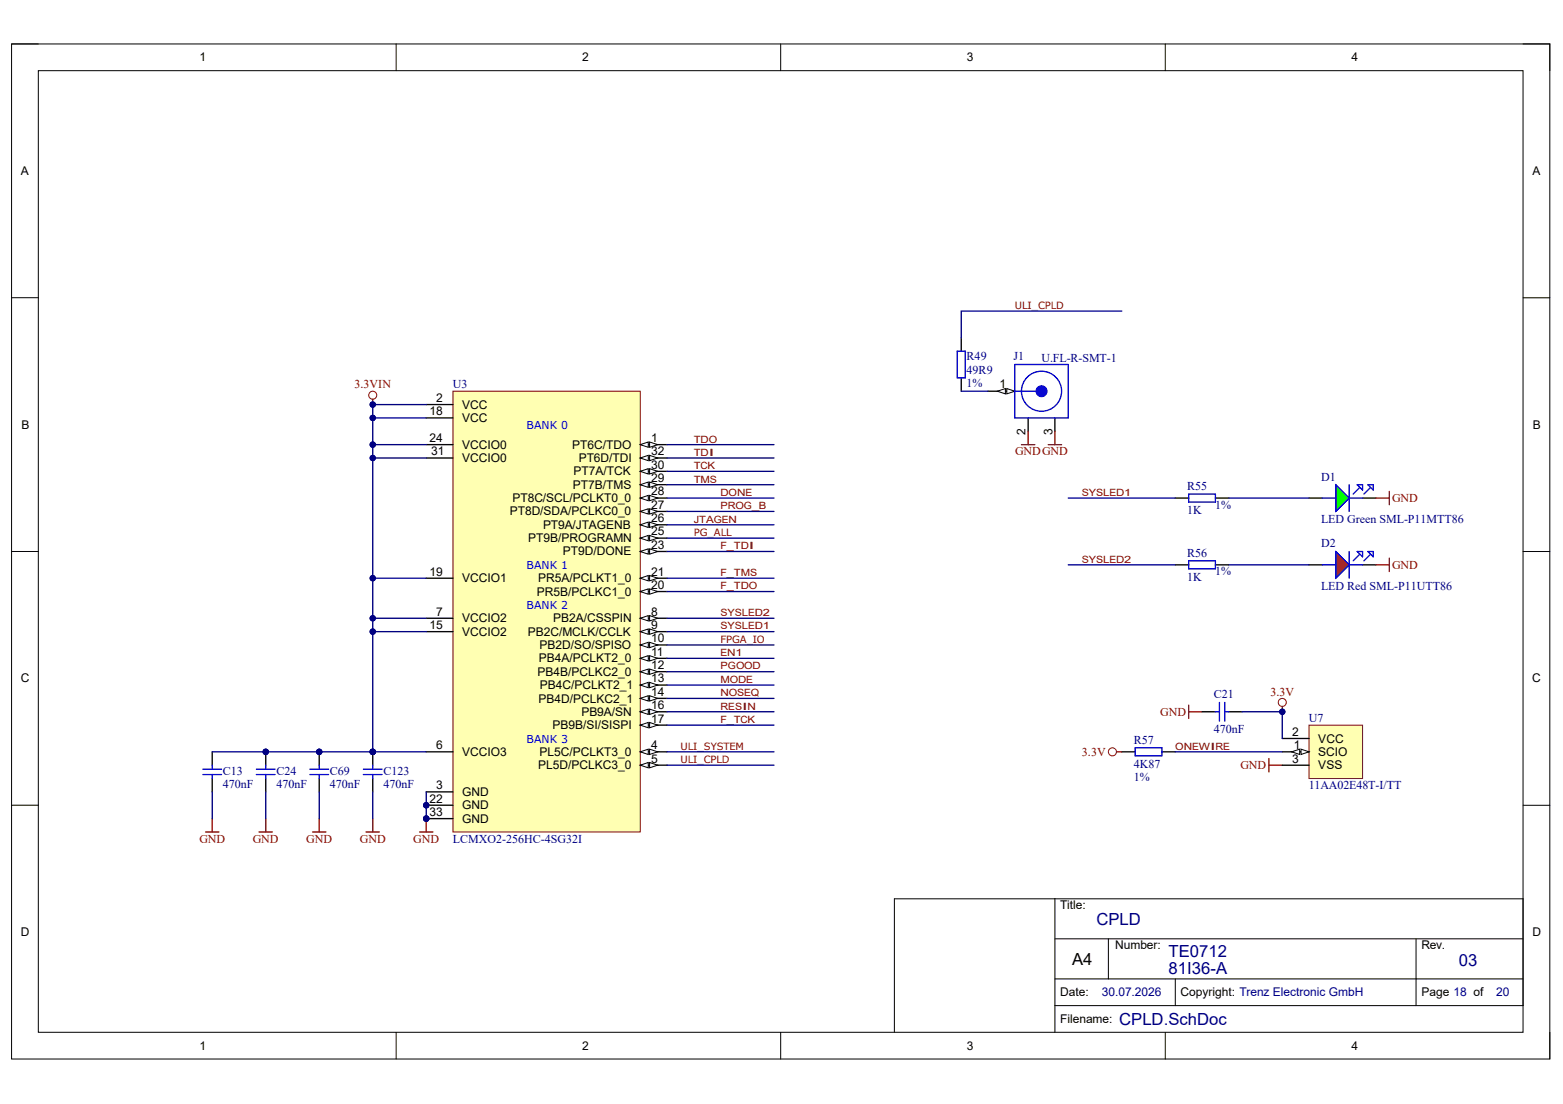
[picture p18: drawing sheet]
<svg xmlns="http://www.w3.org/2000/svg" width="297mm" height="210mm" viewBox="0 0 297 210" stroke-linecap="round" stroke-linejoin="round" font-family="sans-serif">
<defs><g id="words">
<g font-size="3.2" fill="#000081">
<text x="208.4" y="175.8">CPLD</text>
<text x="222.1" y="185.2">81I36-A</text>
<text x="222.1" y="181.9">TE0712</text>
<text x="277.2" y="183.6">03</text>
<text x="212.7" y="194.8">CPLD.SchDoc</text>
</g>
<text font-size="3.2" x="203.8" y="183.4">A4</text>
<g font-size="2.3">
<text x="37.9" y="11.7">1</text>
<text x="110.7" y="11.7">2</text>
<text x="183.7" y="11.7">3</text>
<text x="256.8" y="11.7">4</text>
<text x="4" y="33.3">A</text>
<text x="291.2" y="33.3">A</text>
<text x="82.9" y="76.4">2</text>
<text x="87.9" y="77.7">VCC</text>
<text x="190" y="73.9">1</text>
<text x="4.1" y="81.5">B</text>
<text x="81.6" y="79">18</text>
<text x="87.9" y="80.2">VCC</text>
<text x="194.9" y="82.7" transform="rotate(-90 194.9 82.7)">2</text>
<text x="200" y="82.7" transform="rotate(-90 200 82.7)">3</text>
<text x="291.3" y="81.5">B</text>
<text x="81.6" y="84">24</text>
<text x="81.9" y="86.6">31</text>
<text x="87.9" y="85.3">VCCIO0</text>
<text x="87.9" y="87.9">VCCIO0</text>
<text x="108.8" y="85.3">PT6C/TDO</text>
<text x="110" y="87.9">PT6D/TDI</text>
<text x="123.7" y="84">1</text>
<text x="123.7" y="89.1">30</text>
<text x="123.7" y="86.6">32</text>
<text x="97.4" y="95.5">PT8C/SCL/PCLKT0_0</text>
<text x="108.9" y="92.9">PT7B/TMS</text>
<text x="109" y="90.4">PT7A/TCK</text>
<text x="123.7" y="94.2">28</text>
<text x="123.7" y="91.7">29</text>
<text x="96.9" y="98">PT8D/SDA/PCLKC0_0</text>
<text x="103.2" y="100.5">PT9A/JTAGENB</text>
<text x="123.7" y="101.8">25</text>
<text x="123.7" y="99.3">26</text>
<text x="123.7" y="96.7">27</text>
<text x="100.4" y="103.1">PT9B/PROGRAMN</text>
<text x="107" y="105.6">PT9D/DONE</text>
<text x="123.7" y="104.3">23</text>
<text x="81.6" y="109.4">19</text>
<text x="87.9" y="110.7">VCCIO1</text>
<text x="102" y="113.2">PR5B/PCLKC1_0</text>
<text x="102.3" y="110.7">PR5A/PCLKT1_0</text>
<text x="123.7" y="112">20</text>
<text x="123.7" y="109.4">21</text>
<text x="81.6" y="119.6">15</text>
<text x="82.9" y="117.1">7</text>
<text x="87.9" y="118.3">VCCIO2</text>
<text x="105.2" y="118.3">PB2A/CSSPIN</text>
<text x="123.7" y="117.1">8</text>
<text x="123.7" y="119.6">9</text>
<text x="87.9" y="120.9">VCCIO2</text>
<text x="100.3" y="120.9">PB2C/MCLK/CCLK</text>
<text x="102.4" y="125.9">PB4A/PCLKT2_0</text>
<text x="102.5" y="123.4">PB2D/SO/SPISO</text>
<text x="123.7" y="122.1">10</text>
<text x="123.7" y="124.7">11</text>
<text x="4" y="129.7">C</text>
<text x="102.2" y="128.5">PB4B/PCLKC2_0</text>
<text x="102.6" y="131">PB4C/PCLKT2_1</text>
<text x="123.7" y="127.2">12</text>
<text x="123.7" y="129.7">13</text>
<text x="291.2" y="129.7">C</text>
<text x="102.4" y="133.6">PB4D/PCLKC2_1</text>
<text x="110.5" y="136.1">PB9A/SN</text>
<text x="123.7" y="132.3">14</text>
<text x="123.7" y="134.8">16</text>
<text x="123.7" y="137.4">17</text>
<text x="82.9" y="142.4">6</text>
<text x="87.9" y="143.7">VCCIO3</text>
<text x="102.5" y="143.7">PL5C/PCLKT3_0</text>
<text x="105" y="138.6">PB9B/SI/SISPI</text>
<text x="123.7" y="142.4">4</text>
<text x="245.6" y="139.9">2</text>
<text x="245.9" y="142.4">1</text>
<text x="250.5" y="143.7">SCIO</text>
<text x="250.5" y="141.2">VCC</text>
<text x="102.3" y="146.2">PL5D/PCLKC3_0</text>
<text x="123.7" y="145">5</text>
<text x="245.6" y="145">3</text>
<text x="250.5" y="146.2">VSS</text>
<text x="81.6" y="152.6">22</text>
<text x="81.6" y="155.1">33</text>
<text x="82.9" y="150.1">3</text>
<text x="87.9" y="151.3">GND</text>
<text x="87.9" y="153.9">GND</text>
<text x="87.9" y="156.4">GND</text>
<text x="201.5" y="172.9">Title:</text>
<text x="4" y="178">D</text>
<text x="291.2" y="178">D</text>
<text x="211.9" y="180.5">Number:</text>
<text x="270.1" y="180.5">Rev.</text>
<text x="201.5" y="189.4">Date:</text>
<text x="224.4" y="189.4">Copyright: Trenz Electronic GmbH</text>
<text x="270.1" y="189.4">Page 18 of</text>
<text x="201.5" y="194.5">Filename:</text>
<text x="37.9" y="199.6">1</text>
<text x="110.7" y="199.6">2</text>
<text x="183.7" y="199.6">3</text>
<text x="256.8" y="199.6">4</text>
</g>
<g font-size="2.3" fill="#000081">
<text x="183.7" y="68.5">R49</text>
<text x="183.7" y="71.1">49R9</text>
<text x="192.6" y="68.5">J1</text>
<text x="197.9" y="68.8">U.FL-R-SMT-1</text>
<text x="86.1" y="73.9">U3</text>
<text x="183.7" y="73.6">1%</text>
<text x="225.6" y="93.2">R55</text>
<text x="251" y="91.4">D1</text>
<text x="225.6" y="97.7">1K</text>
<text x="231" y="96.7">1%</text>
<text x="251" y="99.5">LED Green SML-P11MTT86</text>
<text x="225.6" y="105.9">R56</text>
<text x="251" y="104.1">D2</text>
<text x="225.6" y="110.4">1K</text>
<text x="231" y="109.4">1%</text>
<text x="251" y="112.2">LED Red SML-P11UTT86</text>
<text x="230.7" y="132.8">C21</text>
<text x="248.8" y="137.3">U7</text>
<text x="215.5" y="141.4">R57</text>
<text x="230.7" y="139.4">470nF</text>
<text x="42.3" y="147.3">C13</text>
<text x="42.3" y="149.8">470nF</text>
<text x="52.5" y="147.3">C24</text>
<text x="52.5" y="149.8">470nF</text>
<text x="62.7" y="147.3">C69</text>
<text x="62.7" y="149.8">470nF</text>
<text x="72.9" y="147.3">C123</text>
<text x="72.9" y="149.8">470nF</text>
<text x="215.5" y="148.5">1%</text>
<text x="215.5" y="146">4K87</text>
<text x="248.8" y="150.1">11AA02E48T-I/TT</text>
<text x="86.1" y="160.2">LCMXO2-256HC-4SG32I</text>
<text x="209.4" y="189.4">30.07.2026</text>
<text x="284.3" y="189.4">20</text>
</g>
<g font-size="2.3" fill="#810000">
<text x="67.4" y="73.9">3.3VIN</text>
<text x="192.9" y="86.5">GNDGND</text>
<text x="264.5" y="95.5">GND</text>
<text x="264.5" y="108.1">GND</text>
<text x="220.5" y="136.1">GND</text>
<text x="241.4" y="132.3">3.3V</text>
<text x="205.6" y="143.7">3.3V</text>
<text x="235.7" y="146.2">GND</text>
<text x="37.9" y="160.2">GND</text>
<text x="48.1" y="160.2">GND</text>
<text x="58.2" y="160.2">GND</text>
<text x="68.4" y="160.2">GND</text>
<text x="78.6" y="160.2">GND</text>
</g>
<g font-size="2.1" fill="#00f">
<text x="100.1" y="81.6">BANK 0</text>
<text x="100.1" y="108.2">BANK 1</text>
<text x="100.1" y="115.8">BANK 2</text>
<text x="100.1" y="141.2">BANK 3</text>
</g>
<g font-size="1.9" fill="#810000">
<text x="192.8" y="58.7">ULI_CPLD</text>
<text x="131.8" y="86.7">TDI</text>
<text x="131.8" y="84.1">TDO</text>
<text x="131.8" y="89.2">TCK</text>
<text x="131.8" y="91.7">TMS</text>
<text x="136.9" y="94.3">DONE</text>
<text x="205.6" y="94.3">SYSLED1</text>
<text x="131.8" y="99.3">JTAGEN</text>
<text x="131.8" y="101.9">PG_ALL</text>
<text x="136.9" y="96.8">PROG_B</text>
<text x="136.9" y="104.4">F_TDI</text>
<text x="205.6" y="107">SYSLED2</text>
<text x="136.9" y="109.5">F_TMS</text>
<text x="136.9" y="112.1">F_TDO</text>
<text x="136.9" y="119.7">SYSLED1</text>
<text x="136.9" y="117.1">SYSLED2</text>
<text x="136.9" y="124.7">EN1</text>
<text x="136.9" y="122.2">FPGA_IO</text>
<text x="136.9" y="127.3">PGOOD</text>
<text x="136.9" y="129.8">MODE</text>
<text x="136.9" y="137.5">F_TCK</text>
<text x="136.9" y="134.9">RESIN</text>
<text x="136.9" y="132.4">NOSEQ</text>
<text x="129.3" y="142.5">ULI_SYSTEM</text>
<text x="223.3" y="142.5">ONEWIRE</text>
<text x="129.3" y="145.1">ULI_CPLD</text>
</g>
</g></defs>
<path d="M2.2 8.4h292.3v193h-292.3z" fill="none" stroke="#000" stroke-width=".19"/>
<path d="M7.3 13.4h282.1v182.9h-282.1z" fill-rule="evenodd" fill="#fff"/>
<g fill="none" stroke="#000" stroke-width=".19">
<path d="M2.2 8.4h5.1M7.3 13.4h282.1v182.9h-282.1zM75.3 8.4v5M148.4 8.4v5M221.4 8.4v5M289.4 8.4h5.1v5M2.2 56.6h5.1M289.4 56.6h5.1M2.2 104.9h5.1M289.4 104.9h5.1M2.2 153.1h5.1M289.4 153.1h5.1"/>
<path d="M200.5 170.9v25.4M200.5 178.5h88.9M210.6 178.5v7.6M269.1 178.5v12.7M75.3 196.3v5.1M148.4 196.3v5.1M200.5 191.2h88.9v-20.3h-119.4v25.4M200.5 186.1h88.9M221.4 196.3v5.1M223.4 186.1v5.1M294.5 196.3v5.1"/>
</g>
<circle cx="81" cy="153.1" r=".51" fill="#000081"/>
<circle cx="81" cy="153.1" r=".51" fill="none" stroke="#000081" stroke-width=".19"/>
<circle cx="81" cy="155.6" r=".51" fill="#000081"/>
<circle cx="81" cy="155.6" r=".51" fill="none" stroke="#000081" stroke-width=".19"/>
<path d="M86.1 74.4h35.6v83.8h-35.6z" fill-rule="evenodd" fill="#ffffb2"/>
<path d="M86.1 74.4h35.6v83.8h-35.6z" fill="none" stroke="#810000" stroke-width=".19"/>
<path d="M121.7 84.5h5.1" fill="none" stroke="#000" stroke-width=".25"/>
<path d="M121.7 84.5l1.5-.5v1z" fill="#f8fcff"/>
<path d="M121.7 84.5l1.5-.5v1z" fill="none" stroke="#000" stroke-width=".19"/>
<path d="M123.5 84l1.5 .5-1.5 .5z" fill="#f8fcff"/>
<path d="M123.5 84l1.5 .5-1.5 .5z" fill="none" stroke="#000" stroke-width=".19"/>
<path d="M81 76.9h5.1M81 150.6h5.1M121.7 142.9h5.1" fill="none" stroke="#000" stroke-width=".25"/>
<path d="M121.7 142.9l1.5-.5v1z" fill="#f8fcff"/>
<path d="M121.7 142.9l1.5-.5v1z" fill="none" stroke="#000" stroke-width=".19"/>
<path d="M123.5 142.4l1.5 .5-1.5 .5z" fill="#f8fcff"/>
<path d="M123.5 142.4l1.5 .5-1.5 .5z" fill="none" stroke="#000" stroke-width=".19"/>
<path d="M121.7 145.5h5.1" fill="none" stroke="#000" stroke-width=".25"/>
<path d="M121.7 145.5l1.5-.5v1z" fill="#f8fcff"/>
<path d="M121.7 145.5l1.5-.5v1z" fill="none" stroke="#000" stroke-width=".19"/>
<path d="M123.5 145l1.5 .5-1.5 .5z" fill="#f8fcff"/>
<path d="M123.5 145l1.5 .5-1.5 .5z" fill="none" stroke="#000" stroke-width=".19"/>
<path d="M81 117.6h5.1M121.7 117.6h5.1M81 142.9h5.1" fill="none" stroke="#000" stroke-width=".25"/>
<path d="M121.7 117.6l1.5-.6v1.1z" fill="#f8fcff"/>
<path d="M121.7 117.6l1.5-.6v1.1z" fill="none" stroke="#000" stroke-width=".19"/>
<path d="M123.5 117l1.5 .6-1.5 .5z" fill="#f8fcff"/>
<path d="M123.5 117l1.5 .6-1.5 .5z" fill="none" stroke="#000" stroke-width=".19"/>
<path d="M121.7 120.1h5.1" fill="none" stroke="#000" stroke-width=".25"/>
<path d="M121.7 120.1l1.5-.5v1z" fill="#f8fcff"/>
<path d="M121.7 120.1l1.5-.5v1z" fill="none" stroke="#000" stroke-width=".19"/>
<path d="M123.5 119.6l1.5 .5-1.5 .5z" fill="#f8fcff"/>
<path d="M123.5 119.6l1.5 .5-1.5 .5z" fill="none" stroke="#000" stroke-width=".19"/>
<path d="M121.7 122.6h5.1" fill="none" stroke="#000" stroke-width=".25"/>
<path d="M121.7 122.6l1.5-.5v1z" fill="#f8fcff"/>
<path d="M121.7 122.6l1.5-.5v1z" fill="none" stroke="#000" stroke-width=".19"/>
<path d="M123.5 122.1l1.5 .5-1.5 .5z" fill="#f8fcff"/>
<path d="M123.5 122.1l1.5 .5-1.5 .5z" fill="none" stroke="#000" stroke-width=".19"/>
<path d="M121.7 125.2h5.1" fill="none" stroke="#000" stroke-width=".25"/>
<path d="M121.7 125.2l1.5-.5v1z" fill="#f8fcff"/>
<path d="M121.7 125.2l1.5-.5v1z" fill="none" stroke="#000" stroke-width=".19"/>
<path d="M123.5 124.7l1.5 .5-1.5 .5z" fill="#f8fcff"/>
<path d="M123.5 124.7l1.5 .5-1.5 .5z" fill="none" stroke="#000" stroke-width=".19"/>
<path d="M121.7 127.7h5.1" fill="none" stroke="#000" stroke-width=".25"/>
<path d="M121.7 127.7l1.5-.5v1z" fill="#f8fcff"/>
<path d="M121.7 127.7l1.5-.5v1z" fill="none" stroke="#000" stroke-width=".19"/>
<path d="M123.5 127.2l1.5 .5-1.5 .5z" fill="#f8fcff"/>
<path d="M123.5 127.2l1.5 .5-1.5 .5z" fill="none" stroke="#000" stroke-width=".19"/>
<path d="M121.7 130.3h5.1" fill="none" stroke="#000" stroke-width=".25"/>
<path d="M121.7 130.3l1.5-.6v1.1z" fill="#f8fcff"/>
<path d="M121.7 130.3l1.5-.6v1.1z" fill="none" stroke="#000" stroke-width=".19"/>
<path d="M123.5 129.7l1.5 .6-1.5 .5z" fill="#f8fcff"/>
<path d="M123.5 129.7l1.5 .6-1.5 .5z" fill="none" stroke="#000" stroke-width=".19"/>
<path d="M121.7 132.8h5.1" fill="none" stroke="#000" stroke-width=".25"/>
<path d="M121.7 132.8l1.5-.5v1z" fill="#f8fcff"/>
<path d="M121.7 132.8l1.5-.5v1z" fill="none" stroke="#000" stroke-width=".19"/>
<path d="M123.5 132.3l1.5 .5-1.5 .5z" fill="#f8fcff"/>
<path d="M123.5 132.3l1.5 .5-1.5 .5z" fill="none" stroke="#000" stroke-width=".19"/>
<path d="M81 120.1h5.1M121.7 135.3h5.1" fill="none" stroke="#000" stroke-width=".25"/>
<path d="M121.7 135.3l1.5-.5v1z" fill="#f8fcff"/>
<path d="M121.7 135.3l1.5-.5v1z" fill="none" stroke="#000" stroke-width=".19"/>
<path d="M123.5 134.8l1.5 .5-1.5 .5z" fill="#f8fcff"/>
<path d="M123.5 134.8l1.5 .5-1.5 .5z" fill="none" stroke="#000" stroke-width=".19"/>
<path d="M121.7 137.9h5.1" fill="none" stroke="#000" stroke-width=".25"/>
<path d="M121.7 137.9l1.5-.5v1z" fill="#f8fcff"/>
<path d="M121.7 137.9l1.5-.5v1z" fill="none" stroke="#000" stroke-width=".19"/>
<path d="M123.5 137.4l1.5 .5-1.5 .5z" fill="#f8fcff"/>
<path d="M123.5 137.4l1.5 .5-1.5 .5z" fill="none" stroke="#000" stroke-width=".19"/>
<path d="M81 79.5h5.1M81 109.9h5.1M121.7 112.5h5.1" fill="none" stroke="#000" stroke-width=".25"/>
<path d="M121.7 112.5l1.5-.5v1z" fill="#f8fcff"/>
<path d="M121.7 112.5l1.5-.5v1z" fill="none" stroke="#000" stroke-width=".19"/>
<path d="M123.5 112l1.5 .5-1.5 .5z" fill="#f8fcff"/>
<path d="M123.5 112l1.5 .5-1.5 .5z" fill="none" stroke="#000" stroke-width=".19"/>
<path d="M121.7 109.9h5.1" fill="none" stroke="#000" stroke-width=".25"/>
<path d="M121.7 109.9l1.5-.5v1z" fill="#f8fcff"/>
<path d="M121.7 109.9l1.5-.5v1z" fill="none" stroke="#000" stroke-width=".19"/>
<path d="M123.5 109.4l1.5 .5-1.5 .5z" fill="#f8fcff"/>
<path d="M123.5 109.4l1.5 .5-1.5 .5z" fill="none" stroke="#000" stroke-width=".19"/>
<path d="M81 153.1h5.1" fill="none" stroke="#000" stroke-width=".25"/>
<circle cx="81" cy="153.1" r=".51" fill="#000081"/>
<circle cx="81" cy="153.1" r=".51" fill="none" stroke="#000081" stroke-width=".19"/>
<path d="M121.7 104.9h5.1" fill="none" stroke="#000" stroke-width=".25"/>
<path d="M121.7 104.9l1.5-.6v1.1z" fill="#f8fcff"/>
<path d="M121.7 104.9l1.5-.6v1.1z" fill="none" stroke="#000" stroke-width=".19"/>
<path d="M123.5 104.3l1.5 .6-1.5 .5z" fill="#f8fcff"/>
<path d="M123.5 104.3l1.5 .6-1.5 .5z" fill="none" stroke="#000" stroke-width=".19"/>
<path d="M81 84.5h5.1M121.7 102.3h5.1" fill="none" stroke="#000" stroke-width=".25"/>
<path d="M121.7 102.3l1.5-.5v1z" fill="#f8fcff"/>
<path d="M121.7 102.3l1.5-.5v1z" fill="none" stroke="#000" stroke-width=".19"/>
<path d="M123.5 101.8l1.5 .5-1.5 .5z" fill="#f8fcff"/>
<path d="M123.5 101.8l1.5 .5-1.5 .5z" fill="none" stroke="#000" stroke-width=".19"/>
<path d="M121.7 99.8h5.1" fill="none" stroke="#000" stroke-width=".25"/>
<path d="M121.7 99.8l1.5-.5v1z" fill="#f8fcff"/>
<path d="M121.7 99.8l1.5-.5v1z" fill="none" stroke="#000" stroke-width=".19"/>
<path d="M123.5 99.3l1.5 .5-1.5 .5z" fill="#f8fcff"/>
<path d="M123.5 99.3l1.5 .5-1.5 .5z" fill="none" stroke="#000" stroke-width=".19"/>
<path d="M121.7 97.2h5.1" fill="none" stroke="#000" stroke-width=".25"/>
<path d="M121.7 97.2l1.5-.5v1z" fill="#f8fcff"/>
<path d="M121.7 97.2l1.5-.5v1z" fill="none" stroke="#000" stroke-width=".19"/>
<path d="M123.5 96.7l1.5 .5-1.5 .5z" fill="#f8fcff"/>
<path d="M123.5 96.7l1.5 .5-1.5 .5z" fill="none" stroke="#000" stroke-width=".19"/>
<path d="M121.7 94.7h5.1" fill="none" stroke="#000" stroke-width=".25"/>
<path d="M121.7 94.7l1.5-.5v1z" fill="#f8fcff"/>
<path d="M121.7 94.7l1.5-.5v1z" fill="none" stroke="#000" stroke-width=".19"/>
<path d="M123.5 94.2l1.5 .5-1.5 .5z" fill="#f8fcff"/>
<path d="M123.5 94.2l1.5 .5-1.5 .5z" fill="none" stroke="#000" stroke-width=".19"/>
<path d="M121.7 92.2h5.1" fill="none" stroke="#000" stroke-width=".25"/>
<path d="M121.7 92.2l1.5-.6v1.1z" fill="#f8fcff"/>
<path d="M121.7 92.2l1.5-.6v1.1z" fill="none" stroke="#000" stroke-width=".19"/>
<path d="M123.5 91.6l1.5 .6-1.5 .5z" fill="#f8fcff"/>
<path d="M123.5 91.6l1.5 .6-1.5 .5z" fill="none" stroke="#000" stroke-width=".19"/>
<path d="M121.7 89.6h5.1" fill="none" stroke="#000" stroke-width=".25"/>
<path d="M121.7 89.6l1.5-.5v1z" fill="#f8fcff"/>
<path d="M121.7 89.6l1.5-.5v1z" fill="none" stroke="#000" stroke-width=".19"/>
<path d="M123.5 89.1l1.5 .5-1.5 .5z" fill="#f8fcff"/>
<path d="M123.5 89.1l1.5 .5-1.5 .5z" fill="none" stroke="#000" stroke-width=".19"/>
<path d="M81 87.1h5.1M121.7 87.1h5.1" fill="none" stroke="#000" stroke-width=".25"/>
<path d="M121.7 87.1l1.5-.5v1z" fill="#f8fcff"/>
<path d="M121.7 87.1l1.5-.5v1z" fill="none" stroke="#000" stroke-width=".19"/>
<path d="M123.5 86.6l1.5 .5-1.5 .5z" fill="#f8fcff"/>
<path d="M123.5 86.6l1.5 .5-1.5 .5z" fill="none" stroke="#000" stroke-width=".19"/>
<path d="M81 155.6h5.1" fill="none" stroke="#000" stroke-width=".25"/>
<circle cx="81" cy="155.6" r=".51" fill="#000081"/>
<circle cx="81" cy="155.6" r=".51" fill="none" stroke="#000081" stroke-width=".19"/>
<path d="M79.7 158.2h2.6M81 155.6v2.6" fill="none" stroke="#810000" stroke-width=".25"/>
<circle cx="81" cy="155.6" r=".51" fill="#000081"/>
<circle cx="81" cy="155.6" r=".51" fill="none" stroke="#000081" stroke-width=".19"/>
<circle cx="70.8" cy="75.1" r=".76" fill="none" stroke="#810000" stroke-width=".19"/>
<path d="M70.8 75.9v1" fill="none" stroke="#810000" stroke-width=".25"/>
<circle cx="70.8" cy="76.9" r=".51" fill="#000081"/>
<circle cx="70.8" cy="76.9" r=".51" fill="none" stroke="#000081" stroke-width=".19"/>
<path d="M253.9 92.2l2.5 2.5-2.5 2.5z" fill="#0f0"/>
<path d="M253.9 92.2l2.5 2.5-2.5 2.5z" fill="none" stroke="#00f" stroke-width=".19"/>
<path d="M223.4 94.7h2.5M231 94.7h2.5M248.8 94.7h2.5M258.9 94.7h2.6" fill="none" stroke="#000" stroke-width=".25"/>
<path d="M225.9 93.9h5.1v1.6h-5.1zM251.3 94.7h2.6M253.9 92.2l2.5 2.5-2.5 2.5zM256.4 92.2v5M256.4 94.7h2.5M257.9 92.2h1v1zM258.4 92.7l-1.2 1.2M260 92.2h1v1zM260.5 92.7l-1.3 1.2" fill="none" stroke="#00f" stroke-width=".25"/>
<path d="M225.9 134.1v2.5M225.9 135.3h2.5M241.2 144.2v2.6M241.2 145.5h2.5" fill="none" stroke="#810000" stroke-width=".25"/>
<path d="M248.8 137.9h10.1v10.1h-10.1z" fill-rule="evenodd" fill="#ffffb2"/>
<path d="M248.8 137.9h10.1v10.1h-10.1z" fill="none" stroke="#810000" stroke-width=".19"/>
<path d="M243.7 142.9h5.1" fill="none" stroke="#000" stroke-width=".25"/>
<path d="M247.3 142.4l1.5 .5-1.5 .5z" fill="#f8fcff"/>
<path d="M247.3 142.4l1.5 .5-1.5 .5z" fill="none" stroke="#000" stroke-width=".19"/>
<path d="M245.5 142.9l1.5-.5v1z" fill="#f8fcff"/>
<path d="M245.5 142.9l1.5-.5v1z" fill="none" stroke="#000" stroke-width=".19"/>
<path d="M228.4 135.3h2.6M233.5 135.3h2.6M213.2 142.9h2.5M220.8 142.9h2.6M243.7 140.4h5.1M243.7 145.5h5.1" fill="none" stroke="#000" stroke-width=".25"/>
<path d="M231 135.3h.7M231.7 133.6v3.5M232.8 133.6v3.5M232.8 135.3h.7M215.7 142.2h5.1v1.5h-5.1z" fill="none" stroke="#00f" stroke-width=".25"/>
<path d="M49.2 158.2h2.6M50.5 155.6v2.6" fill="none" stroke="#810000" stroke-width=".25"/>
<circle cx="50.5" cy="142.9" r=".51" fill="#000081"/>
<circle cx="50.5" cy="142.9" r=".51" fill="none" stroke="#000081" stroke-width=".19"/>
<path d="M50.5 142.9v2.6M50.5 148v2.6" fill="none" stroke="#000" stroke-width=".25"/>
<circle cx="50.5" cy="142.9" r=".51" fill="#000081"/>
<circle cx="50.5" cy="142.9" r=".51" fill="none" stroke="#000081" stroke-width=".19"/>
<path d="M48.7 146.2h3.6M48.7 147.3h3.6M50.5 145.5v.7M50.5 147.3v.7" fill="none" stroke="#00f" stroke-width=".25"/>
<path d="M59.4 158.2h2.5M60.7 155.6v2.6" fill="none" stroke="#810000" stroke-width=".25"/>
<circle cx="60.7" cy="142.9" r=".51" fill="#000081"/>
<circle cx="60.7" cy="142.9" r=".51" fill="none" stroke="#000081" stroke-width=".19"/>
<path d="M60.7 142.9v2.6M60.7 148v2.6" fill="none" stroke="#000" stroke-width=".25"/>
<circle cx="60.7" cy="142.9" r=".51" fill="#000081"/>
<circle cx="60.7" cy="142.9" r=".51" fill="none" stroke="#000081" stroke-width=".19"/>
<path d="M58.9 146.2h3.5M58.9 147.3h3.5M60.7 145.5v.7M60.7 147.3v.7" fill="none" stroke="#00f" stroke-width=".25"/>
<path d="M69.6 158.2h2.5M70.8 155.6v2.6" fill="none" stroke="#810000" stroke-width=".25"/>
<circle cx="70.8" cy="142.9" r=".51" fill="#000081"/>
<circle cx="70.8" cy="142.9" r=".51" fill="none" stroke="#000081" stroke-width=".19"/>
<path d="M70.8 142.9v2.6M70.8 148v2.6" fill="none" stroke="#000" stroke-width=".25"/>
<circle cx="70.8" cy="142.9" r=".51" fill="#000081"/>
<circle cx="70.8" cy="142.9" r=".51" fill="none" stroke="#000081" stroke-width=".19"/>
<g fill="none" stroke="#00f" stroke-width=".25">
<path d="M69.1 146.2h3.5M69.1 147.3h3.5M70.8 145.5v.7M70.8 147.3v.7"/>
<circle cx="197.9" cy="74.4" r="3.8"/>
</g>
<circle cx="197.9" cy="74.4" r="1.02" fill="#00f"/>
<circle cx="197.9" cy="74.4" r="1.02" fill="none" stroke="#00f" stroke-width=".25"/>
<path d="M187.8 74.4h5.1" fill="none" stroke="#000" stroke-width=".25"/>
<path d="M191.3 73.9l1.6 .5-1.6 .5z" fill="#f8fcff"/>
<path d="M191.3 73.9l1.6 .5-1.6 .5z" fill="none" stroke="#000" stroke-width=".19"/>
<path d="M189.5 74.4l1.6-.5v1z" fill="#f8fcff"/>
<path d="M189.5 74.4l1.6-.5v1z" fill="none" stroke="#000" stroke-width=".19"/>
<path d="M182.7 64.2v2.6M182.7 71.8v2.6M195.4 79.5v2.5M200.5 79.5v2.5" fill="none" stroke="#000" stroke-width=".25"/>
<path d="M181.9 66.8h1.5v5h-1.5zM192.9 69.3h10.1v10.2h-10.1zM192.9 74.4h4" fill="none" stroke="#00f" stroke-width=".25"/>
<path d="M261.5 94.7h2.5M264 93.4v2.6" fill="none" stroke="#810000" stroke-width=".25"/>
<path d="M253.9 104.9l2.5 2.5-2.5 2.5z" fill="#f00"/>
<path d="M253.9 104.9l2.5 2.5-2.5 2.5z" fill="none" stroke="#00f" stroke-width=".19"/>
<path d="M223.4 107.4h2.5M231 107.4h2.5M248.8 107.4h2.5M258.9 107.4h2.6M40.3 142.9v2.6M40.3 148v2.6" fill="none" stroke="#000" stroke-width=".25"/>
<g fill="none" stroke="#00f" stroke-width=".25">
<path d="M225.9 106.6h5.1v1.6h-5.1zM251.3 107.4h2.6M253.9 104.9l2.5 2.5-2.5 2.5zM256.4 104.9v5M256.4 107.4h2.5M257.9 104.9h1v1zM258.4 105.4l-1.2 1.2M260 104.9h1v1zM260.5 105.4l-1.3 1.2M38.6 146.2h3.5M38.6 147.3h3.5M40.3 145.5v.7"/>
<path d="M40.3 147.3v.7"/>
</g>
<path d="M194.1 84.5h2.6M195.4 82v2.5M199.2 84.5h2.5M200.5 82v2.5M261.5 107.4h2.5M264 106.1v2.6M243.7 134.3v1M39.1 158.2h2.5M40.3 155.6v2.6" fill="none" stroke="#810000" stroke-width=".25"/>
<circle cx="243.7" cy="133.6" r=".76" fill="none" stroke="#810000" stroke-width=".19"/>
<circle cx="243.7" cy="135.3" r=".51" fill="#000081"/>
<circle cx="243.7" cy="135.3" r=".51" fill="none" stroke="#000081" stroke-width=".19"/>
<circle cx="211.4" cy="142.9" r=".76" fill="none" stroke="#810000" stroke-width=".19"/>
<path d="M212.2 142.9h1" fill="none" stroke="#810000" stroke-width=".25"/>
<path d="M81 150.6v5" fill="none" stroke="#000081" stroke-width=".25"/>
<circle cx="81" cy="153.1" r=".51" fill="#000081"/>
<circle cx="81" cy="153.1" r=".51" fill="none" stroke="#000081" stroke-width=".19"/>
<circle cx="81" cy="155.6" r=".51" fill="#000081"/>
<circle cx="81" cy="155.6" r=".51" fill="none" stroke="#000081" stroke-width=".19"/>
<g fill="none" stroke="#000081" stroke-width=".25">
<path d="M213.2 59.1h-30.5v5.1M126.8 84.5h20.3M126.8 87.1h20.3M126.8 89.6h20.3M126.8 92.2h20.3M126.8 94.7h20.3M126.8 97.2h20.3M126.8 99.8h20.3M203 94.7h20.4M233.5 94.7h15.3M70.8 109.9h10.2M126.8 102.3h20.3"/>
<path d="M126.8 104.9h20.3M126.8 109.9h20.3M126.8 117.6h20.3M126.8 135.3h20.3M126.8 137.9h20.3M126.8 130.3h20.3M126.8 132.8h20.3M126.8 125.2h20.3M126.8 127.7h20.3M126.8 120.1h20.3M126.8 122.6h20.3M50.5 150.6v5"/>
<path d="M60.7 150.6v5M70.8 150.6v5M126.8 142.9h20.3M126.8 145.5h20.3M223.4 142.9h20.3"/>
</g>
<circle cx="70.8" cy="109.9" r=".51" fill="#000081"/>
<circle cx="70.8" cy="109.9" r=".51" fill="none" stroke="#000081" stroke-width=".19"/>
<path d="M70.8 79.5h10.2" fill="none" stroke="#000081" stroke-width=".25"/>
<circle cx="70.8" cy="79.5" r=".51" fill="#000081"/>
<circle cx="70.8" cy="79.5" r=".51" fill="none" stroke="#000081" stroke-width=".19"/>
<path d="M70.8 84.5h10.2" fill="none" stroke="#000081" stroke-width=".25"/>
<circle cx="70.8" cy="84.5" r=".51" fill="#000081"/>
<circle cx="70.8" cy="84.5" r=".51" fill="none" stroke="#000081" stroke-width=".19"/>
<path d="M70.8 87.1h10.2" fill="none" stroke="#000081" stroke-width=".25"/>
<circle cx="70.8" cy="87.1" r=".51" fill="#000081"/>
<circle cx="70.8" cy="87.1" r=".51" fill="none" stroke="#000081" stroke-width=".19"/>
<path d="M70.8 117.6h10.2" fill="none" stroke="#000081" stroke-width=".25"/>
<circle cx="70.8" cy="117.6" r=".51" fill="#000081"/>
<circle cx="70.8" cy="117.6" r=".51" fill="none" stroke="#000081" stroke-width=".19"/>
<path d="M70.8 120.1h10.2" fill="none" stroke="#000081" stroke-width=".25"/>
<circle cx="70.8" cy="120.1" r=".51" fill="#000081"/>
<circle cx="70.8" cy="120.1" r=".51" fill="none" stroke="#000081" stroke-width=".19"/>
<path d="M70.8 142.9h10.2" fill="none" stroke="#000081" stroke-width=".25"/>
<circle cx="70.8" cy="142.9" r=".51" fill="#000081"/>
<circle cx="70.8" cy="142.9" r=".51" fill="none" stroke="#000081" stroke-width=".19"/>
<path d="M81 76.9h-10.2v66" fill="none" stroke="#000081" stroke-width=".25"/>
<circle cx="70.8" cy="142.9" r=".51" fill="#000081"/>
<circle cx="70.8" cy="142.9" r=".51" fill="none" stroke="#000081" stroke-width=".19"/>
<circle cx="70.8" cy="120.1" r=".51" fill="#000081"/>
<circle cx="70.8" cy="120.1" r=".51" fill="none" stroke="#000081" stroke-width=".19"/>
<circle cx="70.8" cy="117.6" r=".51" fill="#000081"/>
<circle cx="70.8" cy="117.6" r=".51" fill="none" stroke="#000081" stroke-width=".19"/>
<circle cx="70.8" cy="109.9" r=".51" fill="#000081"/>
<circle cx="70.8" cy="109.9" r=".51" fill="none" stroke="#000081" stroke-width=".19"/>
<circle cx="70.8" cy="87.1" r=".51" fill="#000081"/>
<circle cx="70.8" cy="87.1" r=".51" fill="none" stroke="#000081" stroke-width=".19"/>
<circle cx="70.8" cy="84.5" r=".51" fill="#000081"/>
<circle cx="70.8" cy="84.5" r=".51" fill="none" stroke="#000081" stroke-width=".19"/>
<circle cx="70.8" cy="79.5" r=".51" fill="#000081"/>
<circle cx="70.8" cy="79.5" r=".51" fill="none" stroke="#000081" stroke-width=".19"/>
<circle cx="70.8" cy="76.9" r=".51" fill="#000081"/>
<circle cx="70.8" cy="76.9" r=".51" fill="none" stroke="#000081" stroke-width=".19"/>
<path d="M40.3 142.9h30.5" fill="none" stroke="#000081" stroke-width=".25"/>
<circle cx="70.8" cy="142.9" r=".51" fill="#000081"/>
<circle cx="70.8" cy="142.9" r=".51" fill="none" stroke="#000081" stroke-width=".19"/>
<circle cx="60.7" cy="142.9" r=".51" fill="#000081"/>
<circle cx="60.7" cy="142.9" r=".51" fill="none" stroke="#000081" stroke-width=".19"/>
<circle cx="50.5" cy="142.9" r=".51" fill="#000081"/>
<circle cx="50.5" cy="142.9" r=".51" fill="none" stroke="#000081" stroke-width=".19"/>
<path d="M126.8 112.5h20.3M203 107.4h20.4M233.5 107.4h15.3M236.1 135.3h7.6v5.1" fill="none" stroke="#000081" stroke-width=".25"/>
<circle cx="243.7" cy="135.3" r=".51" fill="#000081"/>
<circle cx="243.7" cy="135.3" r=".51" fill="none" stroke="#000081" stroke-width=".19"/>
<path d="M182.7 74.4h5.1M40.3 150.6v5" fill="none" stroke="#000081" stroke-width=".25"/>
<use href="#words"/>
</svg>
